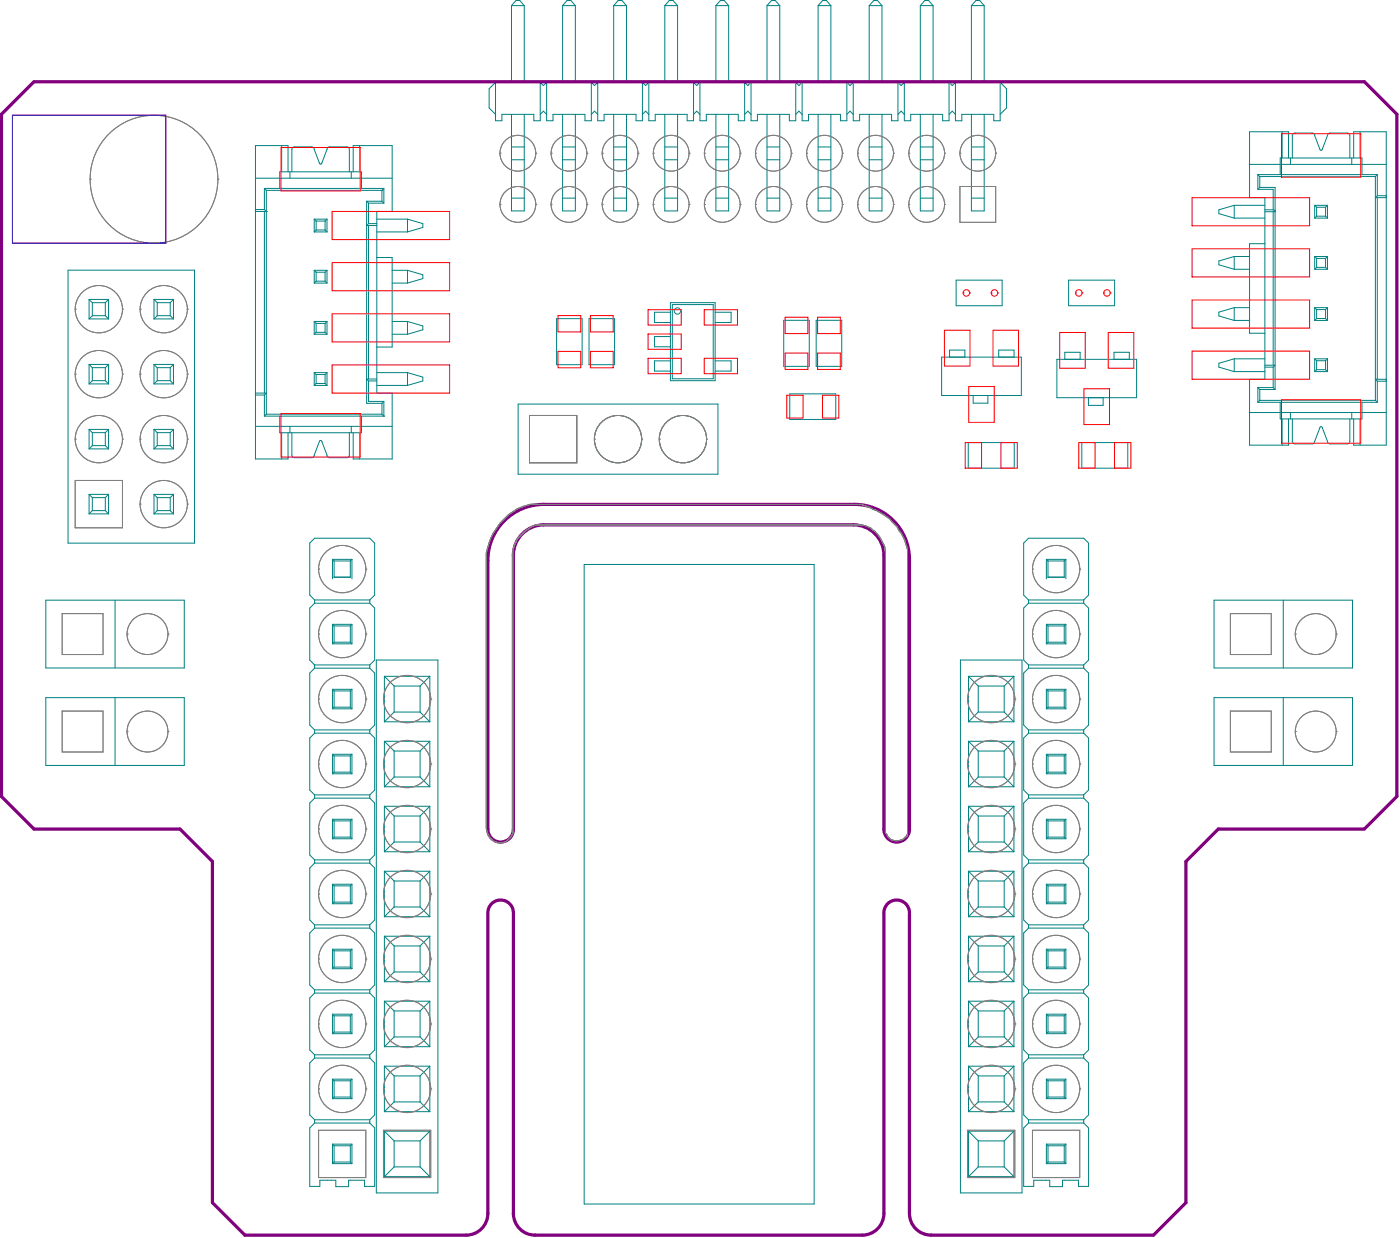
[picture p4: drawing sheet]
<svg xmlns="http://www.w3.org/2000/svg" width="182mm" height="161mm" viewBox="0 0 182 161" stroke-linecap="round" stroke-linejoin="round" font-family="sans-serif">
<g fill="none" stroke="#008080" stroke-width=".13">
<path d="M36.7 19v3.4M46.8 19v3.4M64.6 10.7l-.9 .9v2.5l.9 .8M64.6 10.7v5h.8v-.8h4.1v.8h.9v-5M64.6 10.7h5.8M66.6 14.9v12.6h1.7v-12.6M66.6 19.1h1.7M66.6 .7h1.7M66.6 .7l.6-.6h.5l.6 .6M66.6 .7v10M68.3 .7v10M70.4 14.9l.4-.4 .4 .4"/>
<path d="M70.4 10.7l.4 .4 .4-.4M71.2 10.7v5h.8v-.8h4.2v.8h.8v-5M71.2 10.7h5.8M73.3 14.9v12.6h1.7v-12.6M73.3 19.1h1.7M73.3 .7h1.7M73.3 .7l.6-.6h.5l.6 .6M73.3 .7v10M75 .7v10M77 10.7l.5 .4 .4-.4M77 14.9l.5-.4 .4 .4M77.9 10.7v5h.8v-.8h4.2v.8h.8v-5"/>
<path d="M77.9 10.7h5.8M79.9 14.9v12.6h1.7v-12.6M79.9 19.1h1.7M79.9 .7h1.7M79.9 .7l.6-.6h.5l.6 .6M79.9 .7v10M81.6 .7v10M83.7 10.7l.4 .4 .4-.4M83.7 14.9l.4-.4 .4 .4M84.5 10.7v5h.9v-.8h4.1v.8h.9v-5M84.5 10.7h5.9M86.6 14.9v12.6h1.7v-12.6"/>
<path d="M86.6 19.1h1.7M86.6 .7h1.7M86.6 .7l.6-.6h.5l.6 .6M86.6 .7v10M88.3 .7v10M90.4 10.7l.4 .4 .4-.4M90.4 14.9l.4-.4 .4 .4M91.2 10.7v5h.8v-.8h4.2v.8h.8v-5M91.2 10.7h5.8M93.3 14.9v12.6h1.6v-12.6M93.3 19.1h1.6M93.3 .7h1.6"/>
<path d="M93.3 .7l.5-.6h.5l.6 .6M93.3 .7v10M94.9 .7v10M97 10.7l.4 .4 .4-.4M97 14.9l.4-.4 .4 .4M97.8 10.7v5h.9v-.8h4.1v.8h.9v-5M97.8 10.7h5.9M99.9 14.9v12.6h1.7v-12.6M99.9 19.1h1.7M99.9 .7h1.7M99.9 .7l.6-.6h.5l.6 .6M99.9 .7v10"/>
<path d="M101.6 .7v10M103.7 10.7l.4 .4 .4-.4M103.7 14.9l.4-.4 .4 .4M104.5 10.7v5h.8v-.8h4.2v.8h.8v-5M104.5 10.7h5.8M106.6 14.9v12.6h1.6v-12.6M106.6 19.1h1.6M106.6 .7h1.6M106.6 .7l.6-.6h.5l.5 .6M106.6 .7v10M108.2 .7v10M110.3 10.7l.4 .4 .5-.4"/>
<path d="M110.3 14.9l.4-.4 .5 .4M111.2 10.7v5h.8v-.8h4.1v.8h.9v-5M111.2 10.7h5.8M113.2 14.9v12.6h1.7v-12.6M113.2 19.1h1.7M113.2 .7h1.7M113.2 .7l.6-.6h.5l.6 .6M113.2 .7v10M114.9 .7v10M117 10.7l.4 .4 .4-.4M117 14.9l.4-.4 .4 .4M117.8 10.7v5h.8v-.8h4.2v.8h.8v-5"/>
<path d="M117.8 10.7h5.8M119.9 14.9v12.6h1.7v-12.6M119.9 19.1h1.7M119.9 .7h1.7M119.9 .7l.6-.6h.5l.6 .6M119.9 .7v10M121.6 .7v10M123.6 10.7l.5 .4 .4-.4M123.6 14.9l.5-.4 .4 .4M124.5 10.7v5h.8v-.8h4.2v.8h.8v-5M124.5 10.7h5.8M126.6 14.9v12.6h1.6v-12.6"/>
<path d="M126.6 19.1h1.6M126.6 .7h1.6M126.6 .7l.5-.6h.5l.6 .6M126.6 .7v10M128.2 .7v10M130.3 10.7l.8 .9v2.5l-.8 .8M167 17.2v3.4M177.2 17.2v3.4M8.9 35.2h16.4v35.5h-16.4zM11.6 39v2.5M11.6 39h2.5M11.6 39l.4 .4"/>
<path d="M12 39.4v1.7M12 39.4h1.7M13.7 39.4v1.7M14.1 39v2.5M14.1 39l-.4 .4M20.1 39h2.5M20.1 39v2.5M20.1 39l.4 .4M20.5 39.4h1.7M20.5 39.4v1.7M22.2 39.4v1.7M22.6 39l-.4 .4"/>
<path d="M22.6 39v2.5M33.3 27.5h1.4M33.3 27.3h1.1M33.3 23.2h17.8M34.4 24.5v2.8M34.4 27.5v23.7M34.4 27.3l.3 .2M34.4 24.5l.3 .3M34.4 24.5h15.6M34.7 27.5h.1M34.7 24.8v29.1M34.7 24.8h15.1"/>
<path d="M36.4 24.5v-2.1h10.7v2.1M37.5 22.4v-3.4h-4.2v40.8h4.2v-3.4M37.8 22.4v.8M38 22.4v-2.9l.2-.3 .2-.1 2.4 .1 .1 .1 .8 2 .1 .1 .1-.1 .7-2 .2-.1h2.5l.2 .3v2.9M40.9 28.5v1.7M40.9 35.2v1.7M40.9 35.2h1.7M40.9 36.9h1.7M40.9 35.2l.3 .3M40.9 28.5h1.7M40.9 30.2h1.7M40.9 28.5l.3 .3"/>
<path d="M41.2 28.8v1.2M41.2 35.5v1.1M41.2 36.6l-.3 .3M41.2 36.6h1.2M41.2 35.5h1.2M41.2 30l-.3 .2M41.2 30h1.2M41.2 28.8h1.2M42.4 28.8v1.2M42.4 35.5v1.1M42.4 36.6l.2 .3M42.4 30l.2 .2"/>
<path d="M42.6 28.5v1.7M42.6 35.2v1.7M42.6 35.2l-.2 .3M42.6 28.5l-.2 .3M45.8 22.4v.8M46 22.4v-3.4h5.1v8.5h-2v23.7h2v8.6h-5.1v-3.4M47.8 26.2v26.3h2M47.8 26.2h2M47.8 26.2l.2 .3M48 29.1l-.2 .3h1.3M48 29.1h1.1M48 26.5h2"/>
<path d="M48 26.5v2.6M48 29.4v20M49.1 28.5h4M49.1 30.2h4M49.1 33.5h2v11.7h-2M49.8 24.8h.1M49.8 24.8v1.4M49.8 26.2l.2 .3M50 24.5v2M50 24.5l-.2 .3M51.1 35.2h2M51.1 36.9h2"/>
<path d="M53.1 28.5v1.7M53.1 35.2v1.7M53.1 28.5l2 .6v.5l-2 .6M53.1 35.2l2 .6v.5l-2 .6M66.6 25.8h1.7M66.6 20.8h1.7M73.3 25.8h1.7M73.3 20.8h1.7M79.9 25.8h1.7M79.9 20.8h1.7M86.6 25.8h1.7M86.6 20.8h1.7"/>
<path d="M87.3 39.4h5.9v10.2h-5.9zM87.6 39.7h5.3v9.6h-5.3zM93.3 25.8h1.6M93.3 20.8h1.6M99.9 25.8h1.7M99.9 20.8h1.7M106.6 25.8h1.6M106.6 20.8h1.6M113.2 25.8h1.7M113.2 20.8h1.7M119.9 25.8h1.7M119.9 20.8h1.7"/>
<path d="M124.6 36.5h6v3.3h-6zM126.6 25.8h1.6M126.6 20.8h1.6M139.2 36.5h6v3.3h-6zM160.8 26.7l-2 .6v.5l2 .6M160.8 33.4l-2 .6v.5l2 .6M160.8 26.7v1.7M160.8 33.4v1.7M160.8 33.4h2M160.8 35.1h2M160.8 26.7h4M160.8 28.4h4"/>
<path d="M162.8 21.4h17.8M163.9 22.7h.1M163.9 24.7h2v2.6M163.9 22.7l.2 .3M163.9 22.7v2M163.9 22.7h15.5M164.1 23v1.4M164.1 24.4l-.2 .3M164.1 24.4h2v26.3M164.1 23h15.1M164.8 31.7h-2v11.7h2M164.8 27.3h1.1"/>
<path d="M165.9 27.6v20M165.9 27.3l.2 .3h-1.3M166.8 22.7v-2.1h10.6v2.1M167.9 20.6v-3.4h-5.1v8.5h2v23.7h-2v8.6h5.1v-3.4M168.1 20.6v.8M168.4 20.6v-3.1l.3-.2h2.2l.3 .2 .8 2 .1 .1 .1-.1 .8-2 .1-.1h2.6l.2 .3v2.9M171.3 33.4h1.6M171.3 35.1h1.6M171.3 26.7h1.6M171.3 28.4h1.6M171.3 26.7v1.7M171.3 33.4v1.7"/>
<path d="M171.3 33.4l.2 .3M171.3 26.7l.2 .3M171.5 27v1.2M171.5 33.7v1.1M171.5 34.8h1.2M171.5 33.7h1.2M171.5 34.8l-.2 .3M171.5 28.2l-.2 .2M171.5 27h1.2M171.5 28.2h1.2M172.7 27v1.2M172.7 33.7v1.1"/>
<path d="M172.7 34.8l.2 .3M172.7 28.2l.2 .2M172.9 33.4l-.2 .3M172.9 26.7l-.2 .3M172.9 26.7v1.7M172.9 33.4v1.7M176.1 20.6v.8M176.3 20.6v-3.4h4.3v40.8h-4.3v-3.4M179.2 23v29.1M179.4 25.5l-.2 .2h1.4M179.4 22.7l-.2 .3M179.4 22.7v2.8"/>
<path d="M179.4 25.7v23.7M179.4 25.5h1.2M11.6 47.5v2.5M11.6 55.9v2.6M11.6 58.5h2.5M11.6 55.9l.4 .4M11.6 55.9h2.5M11.6 50h2.5M11.6 47.5h2.5M11.6 47.5l.4 .4M11.6 41.5h2.5M12 47.9v1.7"/>
<path d="M12 56.3v1.7M12 58h1.7M12 58l-.4 .5M12 56.3h1.7M12 49.6h1.7M12 47.9h1.7M12 49.6l-.4 .4M12 41.1h1.7M12 41.1l-.4 .4M13.7 47.9v1.7M13.7 56.3v1.7M13.7 58l.4 .5"/>
<path d="M13.7 49.6l.4 .4M13.7 41.1l.4 .4M14.1 47.5v2.5M14.1 55.9v2.6M14.1 55.9l-.4 .4M14.1 47.5l-.4 .4M20.1 58.5h2.5M20.1 55.9h2.5M20.1 50h2.5M20.1 47.5h2.5M20.1 41.5h2.5M20.1 47.5v2.5"/>
<path d="M20.1 55.9v2.6M20.1 55.9l.4 .4M20.1 47.5l.4 .4M20.5 58l-.4 .5M20.5 58h1.7M20.5 49.6l-.4 .4M20.5 56.3h1.7M20.5 49.6h1.7M20.5 47.9h1.7M20.5 41.1l-.4 .4M20.5 41.1h1.7M20.5 47.9v1.7"/>
<path d="M20.5 56.3v1.7M22.2 47.9v1.7M22.2 56.3v1.7M22.2 58l.4 .5M22.2 49.6l.4 .4M22.2 41.1l.4 .4M22.6 55.9l-.4 .4M22.6 47.5l-.4 .4M22.6 47.5v2.5M22.6 55.9v2.6M33.3 51.2h1.4l-.3 .2M33.3 51.4h1.1"/>
<path d="M33.3 55.5h17.8M34.4 51.4v2.8M34.4 54.2h15.6M34.7 53.9l-.3 .3M34.7 53.9h15.1M36.4 54.2v2.2h10.7v-2.2M36.7 56.4v3.4M37.8 55.5v.9M38 56.4l.1 3 .3 .2h2.2l.3-.2 .8-2h.1h.1l.7 2 .2 .2h2.5l.2-.3v-2.9M40.9 48.5h1.7M40.9 41.9v1.6M40.9 48.5v1.7"/>
<path d="M40.9 50.2h1.7M40.9 48.5l.3 .3M40.9 41.9l.3 .2M40.9 43.5h1.7M40.9 41.9h1.7M41.2 49.9l-.3 .3M41.2 49.9h1.2M41.2 42.1v1.2M41.2 48.8v1.1M41.2 48.8h1.2M41.2 43.3l-.3 .2M41.2 42.1h1.2"/>
<path d="M41.2 43.3h1.2M42.4 42.1v1.2M42.4 48.8v1.1M42.4 49.9l.2 .3M42.4 43.3l.2 .2M42.6 41.9v1.6M42.6 48.5v1.7M42.6 48.5l-.2 .3M42.6 41.9l-.2 .2M45.8 55.5v.9M46.8 56.4v3.4M48 49.6v2.7h2"/>
<path d="M48 49.6h1.1M49.1 48.5h4M49.1 50.2h4M49.1 49.4h-1.3l.2 .2M49.8 53.9l.2 .3M49.8 52.5v1.4M50 54.2h.1M50 52.3l-.2 .2M50 52.3v1.9M51.1 43.5h2M51.1 41.9h2M53.1 41.9v1.6"/>
<path d="M53.1 48.5v1.7M53.1 48.5l2 .6v.5l-2 .6M53.1 41.9l2 .5v.5l-2 .6M67.5 52.6h26v9.2h-26zM69 54.1h6.1v6.2h-6.1zM72.5 41.5h3.3v6h-3.3zM76.7 41.5h3.4v6h-3.4zM87.3 43.8h-2v1.4h2M87.3 47h-2v1.3h2M87.3 40.7h-2v1.3h2M93.2 47h2v1.3h-2M93.2 40.7h2v1.3h-2"/>
<path d="M102.1 41.7h3.3v6h-3.3zM102.9 51.3h6v3.3h-6zM106.3 41.7h3.4v6h-3.4zM122.7 46.5h10.4v5h-10.4zM123.7 46.5v-.9h2v.9M126.1 57.6h6v3.4h-6zM126.8 51.5v1h1.9v-1M130.1 46.5v-.9h2v.9M137.7 46.8h10.4v5h-10.4zM138.7 46.8v-.9h2v.9M140.9 57.6h6v3.4h-6zM141.8 51.8v1h1.9v-1"/>
<path d="M145.1 46.8v-.9h2v.9M160.8 41.7h2M160.8 40.1l-2 .5v.5l2 .6M160.8 46.7l-2 .6v.5l2 .6M160.8 48.4h4M160.8 46.7h4M160.8 40.1v1.6M160.8 46.7v1.7M160.8 40.1h2M162.8 53.7h17.8M163.9 50.5h2M163.9 52.4h15.5"/>
<path d="M163.9 50.5v1.9M163.9 50.5l.2 .2M164.1 52.1h.1M164.1 50.7v1.4M164.1 52.1l-.2 .3M164.1 50.7h2M164.1 52.1h15.1M164.8 47.8h1.1M164.8 47.6h1.3l-.2 .2M165.9 47.8v2.7M165.9 50.5l.2 .2M166.8 52.4v2.2h10.6v-2.2"/>
<path d="M167 54.6v3.4M168.1 53.7v.9M168.4 54.6v3l.3 .2h2.2l.3-.2 .8-2h.1h.1l.8 2 .1 .2h2.6l.2-.3v-2.9M171.3 41.7h1.6M171.3 48.4h1.6M171.3 46.7h1.6M171.3 40.1h1.6M171.3 40.1v1.6M171.3 46.7v1.7M171.3 46.7l.2 .3M171.3 40.1l.2 .2M171.5 41.5h1.2"/>
<path d="M171.5 48.1l-.2 .3M171.5 40.3v1.2M171.5 47v1.1M171.5 47h1.2M171.5 48.1h1.2M171.5 41.5l-.2 .2M171.5 40.3h1.2M172.7 40.3v1.2M172.7 47v1.1M172.7 48.1l.2 .3M172.7 41.5l.2 .2M172.9 46.7l-.2 .3"/>
<path d="M172.9 40.1l-.2 .2M172.9 40.1v1.6M172.9 46.7v1.7M176.1 53.7v.9M177.2 54.6v3.4M179.2 49.4h.1M179.2 49.4h1.4M179.2 52.1l.2 .3M179.2 49.4l.2 .2M179.4 49.6v2.8M179.4 49.6h1.2M6 78.2h18v8.8h-18z"/>
<path d="M11.6 66.9h2.5M11.6 64.4h2.5M11.6 64.4v2.5M11.6 64.4l.4 .4M12 66.5h1.7M12 64.8h1.7M12 64.8v1.7M12 66.5l-.4 .4M13.7 64.8v1.7M13.7 66.5l.4 .4M14.1 64.4v2.5M14.1 64.4l-.4 .4"/>
<path d="M15 78.2v8.8M20.1 66.9h2.5M20.1 64.4h2.5M20.1 64.4l.4 .4M20.1 64.4v2.5M20.5 66.5h1.7M20.5 64.8h1.7M20.5 66.5l-.4 .4M20.5 64.8v1.7M22.2 66.5l.4 .4M22.2 64.8v1.7M22.6 64.4l-.4 .4"/>
<path d="M22.6 64.4v2.5M41 78.1v.5M41 78.6l-.6 .6v6.8l.6 .6M41 78.1l-.6-.6v-6.8l.6-.6h7.2l.6 .6v6.8l-.6 .6M41 78.1h7.2M41 78.6h7.2M43.3 72.8v2.6M43.3 72.8l.2 .3M43.3 72.8h2.5M43.5 75.2h.1M43.5 73.1v2.1M43.5 73.1h2.1"/>
<path d="M45.6 73.1v2.1h-2.1M45.8 72.8v2.6M45.8 72.8l-.2 .3M48.2 78.1v.5M48.2 78.6l.6 .6v6.8l-.6 .6M76.1 73.5h30v83.3h-30zM134 78.1v.5M134 78.6l-.6 .6v6.8l.6 .6M134 78.1l-.6-.6v-6.8l.6-.6h7.2l.6 .6v6.8l-.6 .6M134 78.1h7.2M134 78.6h7.2M136.3 72.8v2.6"/>
<path d="M136.3 72.8l.2 .3M136.3 72.8h2.6M136.5 75.2h.1M136.5 75.2h2.2M136.5 73.1v2.1M136.5 73.1h2.1M138.6 73.1v2.1M138.7 75.2h-.1M138.9 72.8v2.6M138.9 72.8l-.3 .3M141.2 78.1v.5M141.2 78.6l.6 .6v6.8l-.6 .6"/>
<path d="M158.2 78.2h18v8.8h-18zM167.2 78.2v8.8M6 90.9h18v8.8h-18zM15 90.9v8.8M41 86.6v.4M41 95.1v.4M41 95.5l-.6 .6v6.8l.6 .6M41 87l-.6 .7v6.7l.6 .7M41 95.5h7.2M41 95.1h7.2M41 86.6h7.2M41 87h7.2"/>
<path d="M43.3 81.3v2.5M43.3 89.8v2.5M43.3 98.2v2.6M43.3 98.2l.2 .2M43.3 89.8l.2 .2M43.3 81.3l.2 .2M43.3 98.2h2.5M43.3 92.3h2.5M43.3 89.8h2.5M43.3 83.8h2.5M43.3 81.3h2.5M43.5 81.5v2.1"/>
<path d="M43.5 90v2.1M43.5 98.4v2.2M43.5 92.1l-.2 .2M43.5 83.6l-.2 .2M43.5 98.4h2.1M43.5 92.1h2.1M43.5 90h2.1M43.5 83.6h2.1M43.5 81.5h2.1M45.6 92.1l.2 .2M45.6 83.6l.2 .2M45.6 81.5v2.1"/>
<path d="M45.6 90v2.1M45.6 98.4v2.2M45.8 98.2l-.2 .2M45.8 89.8l-.2 .2M45.8 81.3v2.5M45.8 89.8v2.5M45.8 98.2v2.6M45.8 81.3l-.2 .2M48.2 86.6v.4M48.2 95.1v.4M48.2 95.5l.6 .6v6.8l-.6 .6M48.2 87l.6 .7v6.7l-.6 .7"/>
<path d="M49 86h8v69.3h-8zM50.1 96.5l1.2 1.3M50.1 88.1l1.2 1.2M50.1 88.1v5.9M50.1 96.5v6M50.1 96.5h5.9M50.1 94h5.9M50.1 88.1h5.9M51.3 92.7l-1.2 1.3M51.3 89.3v3.4M51.3 97.8v3.4M51.3 97.8h3.4"/>
<path d="M51.3 92.7h3.4M51.3 89.3h3.4M54.7 89.3v3.4M54.7 97.8v3.4M54.7 92.7l1.3 1.3M56 88.1l-1.3 1.2M56 88.1v5.9M56 96.5v6M56 96.5l-1.3 1.3M125.1 86h8v69.3h-8zM126.2 88.1v5.9M126.2 96.5v6"/>
<path d="M126.2 96.5l1.2 1.3M126.2 96.5h5.9M126.2 94h5.9M126.2 88.1l1.2 1.2M126.2 88.1h5.9M127.4 97.8h3.4M127.4 92.7h3.4M127.4 89.3h3.4M127.4 89.3v3.4M127.4 97.8v3.4M127.4 92.7l-1.2 1.3M130.8 89.3v3.4"/>
<path d="M130.8 97.8v3.4M130.8 92.7l1.3 1.3M132.1 88.1v5.9M132.1 96.5v6M132.1 96.5l-1.3 1.3M132.1 88.1l-1.3 1.2M134 86.6v.4M134 95.1v.4M134 95.5l-.6 .6v6.8l.6 .6M134 87l-.6 .7v6.7l.6 .7M134 95.5h7.2M134 95.1h7.2"/>
<path d="M134 86.6h7.2M134 87h7.2M136.3 98.2l.2 .2M136.3 81.3v2.5M136.3 89.8v2.5M136.3 98.2v2.6M136.3 98.2h2.6M136.3 92.3h2.6M136.3 89.8l.2 .2M136.3 89.8h2.6M136.3 81.3l.2 .2M136.3 83.8h2.6"/>
<path d="M136.3 81.3h2.6M136.5 92.1l-.2 .2M136.5 83.6l-.2 .2M136.5 81.5v2.1M136.5 90v2.1M136.5 98.4v2.2M136.5 98.4h2.1M136.5 92.1h2.1M136.5 90h2.1M136.5 83.6h2.1M136.5 81.5h2.1M138.6 81.5v2.1"/>
<path d="M138.6 90v2.1M138.6 98.4v2.2M138.6 92.1l.3 .2M138.6 83.6l.3 .2M138.9 89.8l-.3 .2M138.9 81.3l-.3 .2M138.9 81.3v2.5M138.9 89.8v2.5M138.9 98.2v2.6M138.9 98.2l-.3 .2M141.2 86.6v.4M141.2 95.1v.4"/>
<path d="M141.2 95.5l.6 .6v6.8l-.6 .6M141.2 87l.6 .7v6.7l-.6 .7M158.2 90.9h18v8.8h-18zM167.2 90.9v8.8M41 103.5v.4M41 112v.4M41 112.4l-.6 .6v6.8l.6 .6M41 103.9l-.6 .7v6.7l.6 .7M41 112.4h7.2M41 112h7.2M41 103.9h7.2M41 103.5h7.2"/>
<path d="M43.3 106.7v2.5M43.3 115.2v2.5M43.3 115.2l.2 .2M43.3 106.7l.2 .2M43.3 117.7h2.5M43.3 115.2h2.5M43.3 109.2h2.5M43.3 106.7h2.5M43.3 100.8h2.5M43.5 106.9v2.1M43.5 115.4v2.1M43.5 117.5l-.2 .2"/>
<path d="M43.5 109l-.2 .2M43.5 100.6l-.2 .2M43.5 117.5h2.1M43.5 115.4h2.1M43.5 109h2.1M43.5 106.9h2.1M43.5 100.6h2.1M45.6 117.5l.2 .2M45.6 109l.2 .2M45.6 100.6l.2 .2M45.6 106.9v2.1M45.6 115.4v2.1"/>
<path d="M45.8 115.2l-.2 .2M45.8 106.7l-.2 .2M45.8 106.7v2.5M45.8 115.2v2.5M48.2 103.5v.4M48.2 112v.4M48.2 112.4l.6 .6v6.8l-.6 .6M48.2 103.9l.6 .7v6.7l-.6 .7M50.1 113.5l1.2 1.2M50.1 105l1.2 1.3M50.1 105v5.9M50.1 113.5v5.9"/>
<path d="M50.1 119.4h5.9M50.1 113.5h5.9M50.1 105h5.9M50.1 110.9h5.9M50.1 102.5h5.9M51.3 118.1l-1.2 1.3M51.3 109.7l-1.2 1.2M51.3 106.3v3.4M51.3 114.7v3.4M51.3 118.1h3.4M51.3 114.7h3.4M51.3 106.3h3.4"/>
<path d="M51.3 109.7h3.4M51.3 101.2h3.4M51.3 101.2l-1.2 1.3M54.7 118.1l1.3 1.3M54.7 109.7l1.3 1.2M54.7 106.3v3.4M54.7 114.7v3.4M54.7 101.2l1.3 1.3M56 113.5l-1.3 1.2M56 105l-1.3 1.3M56 105v5.9M56 113.5v5.9"/>
<path d="M126.2 105v5.9M126.2 113.5v5.9M126.2 119.4h5.9M126.2 113.5h5.9M126.2 113.5l1.2 1.2M126.2 105l1.2 1.3M126.2 105h5.9M126.2 110.9h5.9M126.2 102.5h5.9M127.4 118.1h3.4M127.4 114.7h3.4M127.4 106.3h3.4"/>
<path d="M127.4 109.7h3.4M127.4 101.2h3.4M127.4 106.3v3.4M127.4 114.7v3.4M127.4 118.1l-1.2 1.3M127.4 109.7l-1.2 1.2M127.4 101.2l-1.2 1.3M130.8 106.3v3.4M130.8 114.7v3.4M130.8 109.7l1.3 1.2M130.8 101.2l1.3 1.3M130.8 118.1l1.3 1.3"/>
<path d="M132.1 105v5.9M132.1 113.5v5.9M132.1 113.5l-1.3 1.2M132.1 105l-1.3 1.3M134 103.5v.4M134 112v.4M134 112.4l-.6 .6v6.8l.6 .6M134 103.9l-.6 .7v6.7l.6 .7M134 112.4h7.2M134 112h7.2M134 103.9h7.2M134 103.5h7.2"/>
<path d="M136.3 115.2l.2 .2M136.3 106.7l.2 .2M136.3 106.7v2.5M136.3 115.2v2.5M136.3 117.7h2.6M136.3 115.2h2.6M136.3 109.2h2.6M136.3 106.7h2.6M136.3 100.8h2.6M136.5 117.5l-.2 .2M136.5 109l-.2 .2M136.5 100.6l-.2 .2"/>
<path d="M136.5 106.9v2.1M136.5 115.4v2.1M136.5 117.5h2.1M136.5 115.4h2.1M136.5 109h2.1M136.5 106.9h2.1M136.5 100.6h2.1M138.6 117.5l.3 .2M138.6 109l.3 .2M138.6 100.6l.3 .2M138.6 106.9v2.1M138.6 115.4v2.1"/>
<path d="M138.9 115.2l-.3 .2M138.9 106.7l-.3 .2M138.9 106.7v2.5M138.9 115.2v2.5M141.2 103.5v.4M141.2 112v.4M141.2 112.4l.6 .6v6.8l-.6 .6M141.2 103.9l.6 .7v6.7l-.6 .7M41 120.4v.5M41 128.9v.4M41 137.4v.4M41 137.8l-.6 .6v6.8l.6 .6"/>
<path d="M41 129.3l-.6 .7v6.7l.6 .7M41 120.9l-.6 .6v6.8l.6 .6M41 137.8h7.2M41 137.4h7.2M41 129.3h7.2M41 128.9h7.2M41 120.9h7.2M41 120.4h7.2M43.3 123.6v2.6M43.3 132.1v2.5M43.3 132.1l.2 .2M43.3 123.6l.2 .2"/>
<path d="M43.3 134.6h2.5M43.3 132.1h2.5M43.3 126.2h2.5M43.3 123.6h2.5M43.5 123.8v2.1M43.5 132.3v2.1M43.5 134.4l-.2 .2M43.5 125.9l-.2 .3M43.5 134.4h2.1M43.5 132.3h2.1M43.5 125.9h2.1M43.5 123.8h2.1"/>
<path d="M45.6 123.8v2.1M45.6 132.3v2.1M45.6 134.4l.2 .2M45.6 125.9l.2 .3M45.8 132.1l-.2 .2M45.8 123.6l-.2 .2M45.8 123.6v2.6M45.8 132.1v2.5M48.2 120.4v.5M48.2 128.9v.4M48.2 137.4v.4M48.2 137.8l.6 .6v6.8l-.6 .6"/>
<path d="M48.2 129.3l.6 .7v6.7l-.6 .7M48.2 120.9l.6 .6v6.8l-.6 .6M50.1 121.9l1.2 1.3M50.1 121.9v5.9M50.1 130.4v5.9M50.1 138.8v6M50.1 138.8l1.2 1.3M50.1 130.4l1.2 1.3M50.1 138.8h5.9M50.1 136.3h5.9M50.1 127.8h5.9M50.1 130.4h5.9"/>
<path d="M50.1 121.9h5.9M51.3 135l-1.2 1.3M51.3 126.6l-1.2 1.2M51.3 123.2v3.4M51.3 131.7v3.3M51.3 135h3.4M51.3 126.6h3.4M51.3 131.7h3.4M51.3 123.2h3.4M54.7 126.6l1.3 1.2M54.7 135l1.3 1.3M54.7 123.2v3.4"/>
<path d="M54.7 131.7v3.3M56 138.8l-1.3 1.3M56 130.4l-1.3 1.3M56 121.9v5.9M56 130.4v5.9M56 138.8v6M56 121.9l-1.3 1.3M126.2 138.8l1.2 1.3M126.2 121.9v5.9M126.2 130.4v5.9M126.2 138.8v6M126.2 138.8h5.9"/>
<path d="M126.2 136.3h5.9M126.2 127.8h5.9M126.2 130.4l1.2 1.3M126.2 130.4h5.9M126.2 121.9l1.2 1.3M126.2 121.9h5.9M127.4 135h3.4M127.4 126.6h3.4M127.4 131.7h3.4M127.4 123.2h3.4M127.4 123.2v3.4M127.4 131.7v3.3"/>
<path d="M127.4 135l-1.2 1.3M127.4 126.6l-1.2 1.2M130.8 123.2v3.4M130.8 131.7v3.3M130.8 135l1.3 1.3M130.8 126.6l1.3 1.2M132.1 138.8l-1.3 1.3M132.1 121.9v5.9M132.1 130.4v5.9M132.1 138.8v6M132.1 130.4l-1.3 1.3M132.1 121.9l-1.3 1.3"/>
<path d="M134 120.4v.5M134 128.9v.4M134 137.4v.4M134 137.8l-.6 .6v6.8l.6 .6M134 129.3l-.6 .7v6.7l.6 .7M134 120.9l-.6 .6v6.8l.6 .6M134 137.8h7.2M134 137.4h7.2M134 129.3h7.2M134 128.9h7.2M134 120.9h7.2M134 120.4h7.2"/>
<path d="M136.3 132.1l.2 .2M136.3 123.6v2.6M136.3 132.1v2.5M136.3 134.6h2.6M136.3 132.1h2.6M136.3 123.6l.2 .2M136.3 126.2h2.6M136.3 123.6h2.6M136.5 134.4l-.2 .2M136.5 125.9l-.2 .3M136.5 123.8v2.1M136.5 132.3v2.1"/>
<path d="M136.5 134.4h2.1M136.5 132.3h2.1M136.5 125.9h2.1M136.5 123.8h2.1M138.6 134.4l.3 .2M138.6 123.8v2.1M138.6 132.3v2.1M138.6 125.9l.3 .3M138.9 132.1l-.3 .2M138.9 123.6l-.3 .2M138.9 123.6v2.6M138.9 132.1v2.5"/>
<path d="M141.2 120.4v.5M141.2 128.9v.4M141.2 137.4v.4M141.2 137.8l.6 .6v6.8l-.6 .6M141.2 129.3l.6 .7v6.7l-.6 .7M141.2 120.9l.6 .6v6.8l-.6 .6M41 146.2l-.6 .7v7.6h1.3v-.8h2v.8h1.7v-.8h2.1v.8h1.3v-7.6l-.6-.7M41 145.8v.4M41 146.2h7.2M41 145.8h7.2M43.3 149l.2 .2M43.3 140.5v2.6"/>
<path d="M43.3 149v2.5M43.3 140.5l.2 .2M43.3 151.5h2.5M43.3 149h2.5M43.3 143.1h2.5M43.3 140.5h2.5M43.5 151.3l-.2 .2M43.5 140.7v2.2M43.5 149.2v2.1M43.5 142.9l-.2 .2M43.5 151.3h2.1M43.5 149.2h2.1"/>
<path d="M43.5 142.9h2.1M43.5 140.7h2.1M45.6 151.3l.2 .2M45.6 140.7v2.2M45.6 149.2v2.1M45.6 142.9l.2 .2M45.8 149l-.2 .2M45.8 140.5l-.2 .2M45.8 140.5v2.6M45.8 149v2.5M48.2 145.8v.4M50.1 147.3l1.2 1.3"/>
<path d="M50.1 147.3v5.9M50.1 153.2h5.9M50.1 147.3h5.9M50.1 144.8h5.9M51.3 143.5l-1.2 1.3M51.3 152l-1.2 1.2M51.3 140.1v3.4M51.3 148.6v3.4M51.3 148.6h3.4M51.3 152h3.4M51.3 140.1h3.4M51.3 143.5h3.4"/>
<path d="M54.7 152l1.3 1.2M54.7 143.5l1.3 1.3M54.7 140.1v3.4M54.7 148.6v3.4M56 147.3l-1.3 1.3M56 147.3v5.9M126.2 153.2h5.9M126.2 147.3l1.2 1.3M126.2 147.3h5.9M126.2 147.3v5.9M126.2 144.8h5.9M127.4 148.6h3.4"/>
<path d="M127.4 152h3.4M127.4 140.1h3.4M127.4 143.5h3.4M127.4 152l-1.2 1.2M127.4 140.1v3.4M127.4 148.6v3.4M127.4 143.5l-1.2 1.3M130.8 140.1v3.4M130.8 148.6v3.4M130.8 143.5l1.3 1.3M130.8 152l1.3 1.2M132.1 147.3l-1.3 1.3"/>
<path d="M132.1 147.3v5.9M134 146.2l-.6 .7v7.6h1.3v-.8h2.1v.8h1.6v-.8h2.1v.8h1.3v-7.6l-.6-.7M134 145.8v.4M134 146.2h7.2M134 145.8h7.2M136.3 149l.2 .2M136.3 140.5l.2 .2M136.3 151.5h2.6M136.3 149h2.6M136.3 140.5v2.6M136.3 149v2.5M136.3 143.1h2.6"/>
<path d="M136.3 140.5h2.6M136.5 142.9l-.2 .2M136.5 151.3l-.2 .2M136.5 151.3h2.1M136.5 149.2h2.1M136.5 140.7v2.2M136.5 149.2v2.1M136.5 142.9h2.1M136.5 140.7h2.1M138.6 151.3l.3 .2M138.6 142.9l.3 .2M138.6 140.7v2.2"/>
<path d="M138.6 149.2v2.1M138.9 140.5l-.3 .2M138.9 149l-.3 .2M138.9 140.5v2.6M138.9 149v2.5M141.2 145.8v.4"/>
<circle cx="80.5" cy="57.2" r="3.1"/>
<circle cx="88.3" cy="40.5" r=".42"/>
<circle cx="89" cy="57.2" r="3.1"/>
</g>
<path d="M66.1 67.5a7.3 7.3 0 0 1 4.8-1.8h40.4a7.2 7.2 0 0 1 7.2 7.1v35.2a1.66 1.66 0 0 1-1.7 1.7 1.66 1.66 0 0 1-1.6-1.7v-35.7a4 4 0 0 0-4-4h-40.4a4 4 0 0 0-3.9 4v35.7a1.66 1.66 0 0 1-1.7 1.7 1.66 1.66 0 0 1-1.6-1.7v-35a7.3 7.3 0 0 1 2.5-5.5zM63.6 119v39a2.82 2.82 0 0 1-2.9 2.8h-28.8l-4.2-4.2v-44.4l-4.3-4.2h-19l-4.2-4.3v-88.8l4.2-4.3h173.3l4.3 4.3v88.8l-4.3 4.3h-19l-4.2 4.2v44.4l-4.2 4.2h-29a2.82 2.82 0 0 1-2.8-2.8v-39M63.6 118.9a1.66 1.66 0 0 1 1.6-1.7 1.66 1.66 0 0 1 1.7 1.7M66.9 119v39a2.82 2.82 0 0 0 2.8 2.8h42.6a2.82 2.82 0 0 0 2.9-2.8v-39M115.2 118.9a1.66 1.66 0 0 1 1.6-1.7 1.66 1.66 0 0 1 1.7 1.7" fill="none" stroke="#800080" stroke-width=".42"/>
<g fill="none" stroke="#808080" stroke-width=".13">
<path d="M65.1 20h.1M65.1 20a2.33 2.33 0 0 0 2.4 2.3 2.33 2.33 0 0 0 2.3-2.3M65.1 20a2.33 2.33 0 0 1 2.4-2.4 2.33 2.33 0 0 1 2.3 2.4M69.8 20h.1M71.8 20h.1M71.8 20a2.33 2.33 0 0 0 2.3 2.3 2.33 2.33 0 0 0 2.4-2.3M71.8 20a2.33 2.33 0 0 1 2.3-2.4 2.33 2.33 0 0 1 2.4 2.4M76.5 20h.1M78.5 20h.1M78.5 20a2.33 2.33 0 0 0 2.3 2.3 2.33 2.33 0 0 0 2.3-2.3M78.5 20a2.33 2.33 0 0 1 2.3-2.4 2.33 2.33 0 0 1 2.3 2.4M83.1 20h.1"/>
<path d="M85.1 20h.1M85.1 20a2.33 2.33 0 0 0 2.3 2.3 2.33 2.33 0 0 0 2.4-2.3M85.1 20a2.33 2.33 0 0 1 2.3-2.4 2.33 2.33 0 0 1 2.4 2.4M89.8 20h.1M91.8 20h.1M91.8 20a2.33 2.33 0 0 0 2.3 2.3 2.33 2.33 0 0 0 2.3-2.3M91.8 20a2.33 2.33 0 0 1 2.3-2.4 2.33 2.33 0 0 1 2.3 2.4M96.4 20h.1M98.4 20h.1M98.4 20a2.33 2.33 0 0 0 2.4 2.3 2.33 2.33 0 0 0 2.3-2.3M98.4 20a2.33 2.33 0 0 1 2.4-2.4 2.33 2.33 0 0 1 2.3 2.4M103.1 20h.1"/>
<path d="M105.1 20h.1M105.1 20a2.33 2.33 0 0 0 2.3 2.3 2.33 2.33 0 0 0 2.3-2.3M105.1 20a2.33 2.33 0 0 1 2.3-2.4 2.33 2.33 0 0 1 2.3 2.4M109.7 20h.1M111.7 20h.1M111.7 20a2.33 2.33 0 0 0 2.4 2.3 2.33 2.33 0 0 0 2.3-2.3M111.7 20a2.33 2.33 0 0 1 2.4-2.4 2.33 2.33 0 0 1 2.3 2.4M116.4 20h.1M118.4 20h.1M118.4 20a2.33 2.33 0 0 0 2.3 2.3 2.33 2.33 0 0 0 2.4-2.3M118.4 20a2.33 2.33 0 0 1 2.3-2.4 2.33 2.33 0 0 1 2.4 2.4M123.1 20h.1"/>
<path d="M125.1 20h.1M125.1 20a2.33 2.33 0 0 0 2.3 2.3 2.33 2.33 0 0 0 2.3-2.3M125.1 20a2.33 2.33 0 0 1 2.3-2.4 2.33 2.33 0 0 1 2.3 2.4M129.7 20h.1M11.7 23.3h.1M11.7 23.3a8.3 8.3 0 0 0 8.4 8.4 8.3 8.3 0 0 0 8.3-8.4M11.7 23.3a8.3 8.3 0 0 1 8.4-8.3 8.3 8.3 0 0 1 8.3 8.3M28.4 23.3h.1M65.1 26.6h.1M65.1 26.6a2.33 2.33 0 0 0 2.4 2.4 2.33 2.33 0 0 0 2.3-2.4M65.1 26.6a2.33 2.33 0 0 1 2.4-2.3 2.33 2.33 0 0 1 2.3 2.3M69.8 26.6h.1"/>
<path d="M71.8 26.6h.1M71.8 26.6a2.33 2.33 0 0 0 2.3 2.4 2.33 2.33 0 0 0 2.4-2.4M71.8 26.6a2.33 2.33 0 0 1 2.3-2.3 2.33 2.33 0 0 1 2.4 2.3M76.5 26.6h.1M78.5 26.6h.1M78.5 26.6a2.33 2.33 0 0 0 2.3 2.4 2.33 2.33 0 0 0 2.3-2.4M78.5 26.6a2.33 2.33 0 0 1 2.3-2.3 2.33 2.33 0 0 1 2.3 2.3M83.1 26.6h.1M85.1 26.6h.1M85.1 26.6a2.33 2.33 0 0 0 2.3 2.4 2.33 2.33 0 0 0 2.4-2.4M85.1 26.6a2.33 2.33 0 0 1 2.3-2.3 2.33 2.33 0 0 1 2.4 2.3M89.8 26.6h.1"/>
<path d="M91.8 26.6h.1M91.8 26.6a2.33 2.33 0 0 0 2.3 2.4 2.33 2.33 0 0 0 2.3-2.4M91.8 26.6a2.33 2.33 0 0 1 2.3-2.3 2.33 2.33 0 0 1 2.3 2.3M96.4 26.6h.1M98.4 26.6h.1M98.4 26.6a2.33 2.33 0 0 0 2.4 2.4 2.33 2.33 0 0 0 2.3-2.4M98.4 26.6a2.33 2.33 0 0 1 2.4-2.3 2.33 2.33 0 0 1 2.3 2.3M103.1 26.6h.1M105.1 26.6h.1M105.1 26.6a2.33 2.33 0 0 0 2.3 2.4 2.33 2.33 0 0 0 2.3-2.4M105.1 26.6a2.33 2.33 0 0 1 2.3-2.3 2.33 2.33 0 0 1 2.3 2.3M109.7 26.6h.1"/>
<path d="M111.7 26.6h.1M111.7 26.6a2.33 2.33 0 0 0 2.4 2.4 2.33 2.33 0 0 0 2.3-2.4M111.7 26.6a2.33 2.33 0 0 1 2.4-2.3 2.33 2.33 0 0 1 2.3 2.3M116.4 26.6h.1M118.4 26.6h.1M118.4 26.6a2.33 2.33 0 0 0 2.3 2.4 2.33 2.33 0 0 0 2.4-2.4M118.4 26.6a2.33 2.33 0 0 1 2.3-2.3 2.33 2.33 0 0 1 2.4 2.3M123.1 26.6h.1M125.1 24.3h4.6v4.7h-4.6zM9.8 40.3h.1M9.8 40.3a3.1 3.1 0 0 0 3.1 3 3.1 3.1 0 0 0 3.1-3M9.8 40.3a3.1 3.1 0 0 1 3.1-3.1 3.1 3.1 0 0 1 3.1 3.1"/>
<path d="M9.8 48.7h.1M9.8 48.7a3.1 3.1 0 0 0 3.1 3.1 3.1 3.1 0 0 0 3.1-3.1M9.8 48.7a3.1 3.1 0 0 1 3.1-3.1 3.1 3.1 0 0 1 3.1 3.1M9.8 57.2h.1M9.8 57.2a3.1 3.1 0 0 0 3.1 3.1 3.1 3.1 0 0 0 3.1-3.1M9.8 57.2a3.1 3.1 0 0 1 3.1-3.1 3.1 3.1 0 0 1 3.1 3.1M16 40.3h.1M16 48.7h.1M16 57.2h.1M18.3 48.7h.1M18.3 48.7a3.1 3.1 0 0 0 3 3.1 3.1 3.1 0 0 0 3.1-3.1M18.3 48.7a3.1 3.1 0 0 1 3-3.1 3.1 3.1 0 0 1 3.1 3.1"/>
<path d="M18.3 40.3h.1M18.3 40.3a3.1 3.1 0 0 0 3 3 3.1 3.1 0 0 0 3.1-3M18.3 40.3a3.1 3.1 0 0 1 3-3.1 3.1 3.1 0 0 1 3.1 3.1M18.3 57.2h.1M18.3 57.2a3.1 3.1 0 0 0 3 3.1 3.1 3.1 0 0 0 3.1-3.1M18.3 57.2a3.1 3.1 0 0 1 3-3.1 3.1 3.1 0 0 1 3.1 3.1M24.4 48.7h.1M24.4 40.3h.1M24.4 57.2h.1M69 54.1h6.1v6.2h-6.1zM77.4 57.2h.1M77.4 57.2a3.1 3.1 0 0 0 3.1 3.1 3.1 3.1 0 0 0 3.1-3.1"/>
<path d="M77.4 57.2a3.1 3.1 0 0 1 3.1-3.1 3.1 3.1 0 0 1 3.1 3.1M83.6 57.2h.1M85.9 57.2h.1M85.9 57.2a3.1 3.1 0 0 0 3.1 3.1 3.1 3.1 0 0 0 3-3.1M85.9 57.2a3.1 3.1 0 0 1 3.1-3.1 3.1 3.1 0 0 1 3 3.1M92 57.2h.1M8.1 79.9h5.3v5.3h-5.3zM9.8 62.6h6.2v6.1h-6.2zM18.3 65.6h.1M18.3 65.6a3.1 3.1 0 0 0 3 3.1 3.1 3.1 0 0 0 3.1-3.1M18.3 65.6a3.1 3.1 0 0 1 3-3 3.1 3.1 0 0 1 3.1 3M24.4 65.6h.1"/>
<path d="M41.5 74.1h.1M41.5 74.1a3.1 3.1 0 0 0 3.1 3.1 3.1 3.1 0 0 0 3.1-3.1M41.5 74.1a3.1 3.1 0 0 1 3.1-3.1 3.1 3.1 0 0 1 3.1 3.1M47.7 74.1h.1M66.3 67a6.3 6.3 0 0 1 3.1-1.3h42.9a18.2 18.2 0 0 1 3.6 1.9l1 1 .3 .6 .2 .2 .5 1 .3 1.1v37.3l-.1 .2a1.61 1.61 0 0 1-2.4 0l-.3-.5v-36.6a4.1 4.1 0 0 0-2.7-3.5h-.9h-41.7a3 3 0 0 0-1.8 .9 3.8 3.8 0 0 0-1.5 2.5v36.7a1.69 1.69 0 0 1-1.5 1.3 1.69 1.69 0 0 1-1.7-1.1l-.2-.8v-35.9l.3-1.3 .6-1.3 .8-1.3zM134.5 74.1h.1M134.5 74.1a3.1 3.1 0 0 0 3.1 3.1 3.1 3.1 0 0 0 3.1-3.1M134.5 74.1a3.1 3.1 0 0 1 3.1-3.1 3.1 3.1 0 0 1 3.1 3.1M140.7 74.1h.1M160.3 79.9h5.3v5.3h-5.3zM8.1 92.6h5.3v5.3h-5.3zM16.6 95.3h.1"/>
<path d="M16.6 95.3a2.66 2.66 0 0 0 2.6 2.6 2.66 2.66 0 0 0 2.7-2.6M16.6 95.3a2.66 2.66 0 0 1 2.6-2.7 2.66 2.66 0 0 1 2.7 2.7M16.6 82.6h.1M16.6 82.6a2.66 2.66 0 0 0 2.6 2.6 2.66 2.66 0 0 0 2.7-2.6M16.6 82.6a2.66 2.66 0 0 1 2.6-2.7 2.66 2.66 0 0 1 2.7 2.7M21.9 95.3h.1M21.9 82.6h.1M41.5 91h.1M41.5 91a3.1 3.1 0 0 0 3.1 3.1 3.1 3.1 0 0 0 3.1-3.1M41.5 91a3.1 3.1 0 0 1 3.1-3 3.1 3.1 0 0 1 3.1 3M41.5 99.5h.1M41.5 99.5a3.1 3.1 0 0 0 3.1 3.1 3.1 3.1 0 0 0 3.1-3.1"/>
<path d="M41.5 99.5a3.1 3.1 0 0 1 3.1-3.1 3.1 3.1 0 0 1 3.1 3.1M41.5 82.6h.1M41.5 82.6a3.1 3.1 0 0 0 3.1 3.1 3.1 3.1 0 0 0 3.1-3.1M41.5 82.6a3.1 3.1 0 0 1 3.1-3.1 3.1 3.1 0 0 1 3.1 3.1M47.7 91h.1M47.7 99.5h.1M47.7 82.6h.1M50 91h.1M50 91a3.1 3.1 0 0 0 3 3.1 3.1 3.1 0 0 0 3.1-3.1M50 91a3.1 3.1 0 0 1 3-3 3.1 3.1 0 0 1 3.1 3M50 99.5h.1M50 99.5a3.1 3.1 0 0 0 3 3.1 3.1 3.1 0 0 0 3.1-3.1"/>
<path d="M50 99.5a3.1 3.1 0 0 1 3-3.1 3.1 3.1 0 0 1 3.1 3.1M56.1 91h.1M56.1 99.5h.1M126.1 91h.1M126.1 91a3.1 3.1 0 0 0 3 3.1 3.1 3.1 0 0 0 3.1-3.1M126.1 91a3.1 3.1 0 0 1 3-3 3.1 3.1 0 0 1 3.1 3M126.1 99.5h.1M126.1 99.5a3.1 3.1 0 0 0 3 3.1 3.1 3.1 0 0 0 3.1-3.1M126.1 99.5a3.1 3.1 0 0 1 3-3.1 3.1 3.1 0 0 1 3.1 3.1M132.2 91h.1M132.2 99.5h.1M134.5 91h.1"/>
<path d="M134.5 91a3.1 3.1 0 0 0 3.1 3.1 3.1 3.1 0 0 0 3.1-3.1M134.5 91a3.1 3.1 0 0 1 3.1-3 3.1 3.1 0 0 1 3.1 3M134.5 99.5h.1M134.5 99.5a3.1 3.1 0 0 0 3.1 3.1 3.1 3.1 0 0 0 3.1-3.1M134.5 99.5a3.1 3.1 0 0 1 3.1-3.1 3.1 3.1 0 0 1 3.1 3.1M134.5 82.6h.1M134.5 82.6a3.1 3.1 0 0 0 3.1 3.1 3.1 3.1 0 0 0 3.1-3.1M134.5 82.6a3.1 3.1 0 0 1 3.1-3.1 3.1 3.1 0 0 1 3.1 3.1M140.7 91h.1M140.7 99.5h.1M140.7 82.6h.1M160.3 92.6h5.3v5.3h-5.3z"/>
<path d="M168.7 95.3h.1M168.7 95.3a2.66 2.66 0 0 0 2.7 2.6 2.66 2.66 0 0 0 2.7-2.6M168.7 95.3a2.66 2.66 0 0 1 2.7-2.7 2.66 2.66 0 0 1 2.7 2.7M168.7 82.6h.1M168.7 82.6a2.66 2.66 0 0 0 2.7 2.6 2.66 2.66 0 0 0 2.7-2.6M168.7 82.6a2.66 2.66 0 0 1 2.7-2.7 2.66 2.66 0 0 1 2.7 2.7M174.1 95.3h.1M174.1 82.6h.1M41.5 116.4h.1M41.5 116.4a3.1 3.1 0 0 0 3.1 3.1 3.1 3.1 0 0 0 3.1-3.1M41.5 116.4a3.1 3.1 0 0 1 3.1-3.1 3.1 3.1 0 0 1 3.1 3.1M41.5 108h.1"/>
<path d="M41.5 108a3.1 3.1 0 0 0 3.1 3 3.1 3.1 0 0 0 3.1-3M41.5 108a3.1 3.1 0 0 1 3.1-3.1 3.1 3.1 0 0 1 3.1 3.1M47.7 116.4h.1M47.7 108h.1M50 116.4h.1M50 116.4a3.1 3.1 0 0 0 3 3.1 3.1 3.1 0 0 0 3.1-3.1M50 116.4a3.1 3.1 0 0 1 3-3.1 3.1 3.1 0 0 1 3.1 3.1M50 108h.1M50 108a3.1 3.1 0 0 0 3 3 3.1 3.1 0 0 0 3.1-3M50 108a3.1 3.1 0 0 1 3-3.1 3.1 3.1 0 0 1 3.1 3.1M56.1 116.4h.1M56.1 108h.1"/>
<path d="M126.1 116.4h.1M126.1 116.4a3.1 3.1 0 0 0 3 3.1 3.1 3.1 0 0 0 3.1-3.1M126.1 116.4a3.1 3.1 0 0 1 3-3.1 3.1 3.1 0 0 1 3.1 3.1M126.1 108h.1M126.1 108a3.1 3.1 0 0 0 3 3 3.1 3.1 0 0 0 3.1-3M126.1 108a3.1 3.1 0 0 1 3-3.1 3.1 3.1 0 0 1 3.1 3.1M132.2 116.4h.1M132.2 108h.1M134.5 116.4h.1M134.5 116.4a3.1 3.1 0 0 0 3.1 3.1 3.1 3.1 0 0 0 3.1-3.1M134.5 116.4a3.1 3.1 0 0 1 3.1-3.1 3.1 3.1 0 0 1 3.1 3.1M134.5 108h.1"/>
<path d="M134.5 108a3.1 3.1 0 0 0 3.1 3 3.1 3.1 0 0 0 3.1-3M134.5 108a3.1 3.1 0 0 1 3.1-3.1 3.1 3.1 0 0 1 3.1 3.1M140.7 116.4h.1M140.7 108h.1M41.5 124.9h.1M41.5 124.9a3.1 3.1 0 0 0 3.1 3.1 3.1 3.1 0 0 0 3.1-3.1M41.5 124.9a3.1 3.1 0 0 1 3.1-3.1 3.1 3.1 0 0 1 3.1 3.1M41.5 133.3h.1M41.5 133.3a3.1 3.1 0 0 0 3.1 3.1 3.1 3.1 0 0 0 3.1-3.1M41.5 133.3a3.1 3.1 0 0 1 3.1-3 3.1 3.1 0 0 1 3.1 3M47.7 124.9h.1M47.7 133.3h.1"/>
<path d="M50 124.9h.1M50 124.9a3.1 3.1 0 0 0 3 3.1 3.1 3.1 0 0 0 3.1-3.1M50 124.9a3.1 3.1 0 0 1 3-3.1 3.1 3.1 0 0 1 3.1 3.1M50 133.3h.1M50 133.3a3.1 3.1 0 0 0 3 3.1 3.1 3.1 0 0 0 3.1-3.1M50 133.3a3.1 3.1 0 0 1 3-3 3.1 3.1 0 0 1 3.1 3M56.1 124.9h.1M56.1 133.3h.1M126.1 124.9h.1M126.1 124.9a3.1 3.1 0 0 0 3 3.1 3.1 3.1 0 0 0 3.1-3.1M126.1 124.9a3.1 3.1 0 0 1 3-3.1 3.1 3.1 0 0 1 3.1 3.1M126.1 133.3h.1"/>
<path d="M126.1 133.3a3.1 3.1 0 0 0 3 3.1 3.1 3.1 0 0 0 3.1-3.1M126.1 133.3a3.1 3.1 0 0 1 3-3 3.1 3.1 0 0 1 3.1 3M132.2 124.9h.1M132.2 133.3h.1M134.5 124.9h.1M134.5 124.9a3.1 3.1 0 0 0 3.1 3.1 3.1 3.1 0 0 0 3.1-3.1M134.5 124.9a3.1 3.1 0 0 1 3.1-3.1 3.1 3.1 0 0 1 3.1 3.1M134.5 133.3h.1M134.5 133.3a3.1 3.1 0 0 0 3.1 3.1 3.1 3.1 0 0 0 3.1-3.1M134.5 133.3a3.1 3.1 0 0 1 3.1-3 3.1 3.1 0 0 1 3.1 3M140.7 124.9h.1M140.7 133.3h.1"/>
<path d="M41.5 147.2h6.2v6.1h-6.2zM41.5 141.8h.1M41.5 141.8a3.1 3.1 0 0 0 3.1 3.1 3.1 3.1 0 0 0 3.1-3.1M41.5 141.8a3.1 3.1 0 0 1 3.1-3.1 3.1 3.1 0 0 1 3.1 3.1M47.7 141.8h.1M50 141.8h.1M50 141.8a3.1 3.1 0 0 0 3 3.1 3.1 3.1 0 0 0 3.1-3.1M50 141.8a3.1 3.1 0 0 1 3-3.1 3.1 3.1 0 0 1 3.1 3.1M50 147.2h6.1v6.1h-6.1zM56.1 141.8h.1M126.1 141.8h.1M126.1 141.8a3.1 3.1 0 0 0 3 3.1 3.1 3.1 0 0 0 3.1-3.1"/>
<path d="M126.1 141.8a3.1 3.1 0 0 1 3-3.1 3.1 3.1 0 0 1 3.1 3.1M126.1 147.2h6.1v6.1h-6.1zM132.2 141.8h.1M134.5 147.2h6.2v6.1h-6.2zM134.5 141.8h.1M134.5 141.8a3.1 3.1 0 0 0 3.1 3.1 3.1 3.1 0 0 0 3.1-3.1M134.5 141.8a3.1 3.1 0 0 1 3.1-3.1 3.1 3.1 0 0 1 3.1 3.1M140.7 141.8h.1"/>
</g>
<g fill="none" stroke="#f00" stroke-width=".13">
<path d="M1.6 15h20v16.7h-20zM36.6 19.2h10.3v5.7h-10.3zM166.9 17.4h10.4v5.7h-10.4zM43.3 27.5h15.3v3.7h-15.3zM43.3 34.2h15.3v3.7h-15.3zM125.5 38.1h.1M125.5 38.1a.42 .42 0 0 0 .4 .5 .42 .42 0 0 0 .4-.5M125.5 38.1a.42 .42 0 0 1 .4-.4 .42 .42 0 0 1 .4 .4M126.3 38.1h.1M129.1 38.1h.1M129.1 38.1a.42 .42 0 0 0 .5 .5 .42 .42 0 0 0 .4-.5M129.1 38.1a.42 .42 0 0 1 .5-.4 .42 .42 0 0 1 .4 .4"/>
<path d="M130 38.1h.1M140.1 38.1h.1M140.1 38.1a.42 .42 0 0 0 .4 .5 .42 .42 0 0 0 .5-.5M140.1 38.1a.42 .42 0 0 1 .4-.4 .42 .42 0 0 1 .5 .4M141 38.1h.1M143.8 38.1h.1M143.8 38.1a.42 .42 0 0 0 .4 .5 .42 .42 0 0 0 .4-.5M143.8 38.1a.42 .42 0 0 1 .4-.4 .42 .42 0 0 1 .4 .4M144.6 38.1h.1M155.3 39.1h15.3v3.6h-15.3zM155.3 32.4h15.3v3.7h-15.3zM155.3 25.7h15.3v3.7h-15.3z"/>
<path d="M36.6 53.9h10.3v5.6h-10.3zM43.3 40.9h15.3v3.6h-15.3zM43.3 47.5h15.3v3.7h-15.3zM72.7 45.8h3v2.1h-3zM72.7 41.1h3v2.1h-3zM76.9 45.8h3v2.1h-3zM76.9 41.1h3v2.1h-3zM84.4 46.7h4.4v2h-4.4zM84.4 40.3h4.4v2h-4.4zM84.4 43.5h4.4v2h-4.4zM91.7 46.7h4.4v2h-4.4zM91.7 40.3h4.4v2h-4.4z"/>
<path d="M102.3 46h2.9v2.1h-2.9zM102.3 41.3h2.9v2.1h-2.9zM102.5 51.5h2.1v2.9h-2.1zM106.5 46h3v2.1h-3zM106.5 41.3h3v2.1h-3zM107.2 51.5h2.1v2.9h-2.1zM123 43h3.4v4.7h-3.4zM125.7 57.6h2.2v3.4h-2.2zM126.2 50.3h3.3v4.7h-3.3zM129.4 43h3.3v4.7h-3.3zM130.4 57.6h2.1v3.4h-2.1zM138.1 43.3h3.3v4.7h-3.3z"/>
<path d="M140.5 57.6h2.2v3.4h-2.2zM141.2 50.6h3.3v4.7h-3.3zM144.4 43.3h3.3v4.7h-3.3zM145.2 57.6h2.1v3.4h-2.1zM155.3 45.7h15.3v3.7h-15.3zM166.9 52.1h10.4v5.6h-10.4z"/>
</g>
<path d="M1.6 15h20v16.7h-20z" fill="none" stroke="#00f" stroke-width=".13"/>
</svg>
